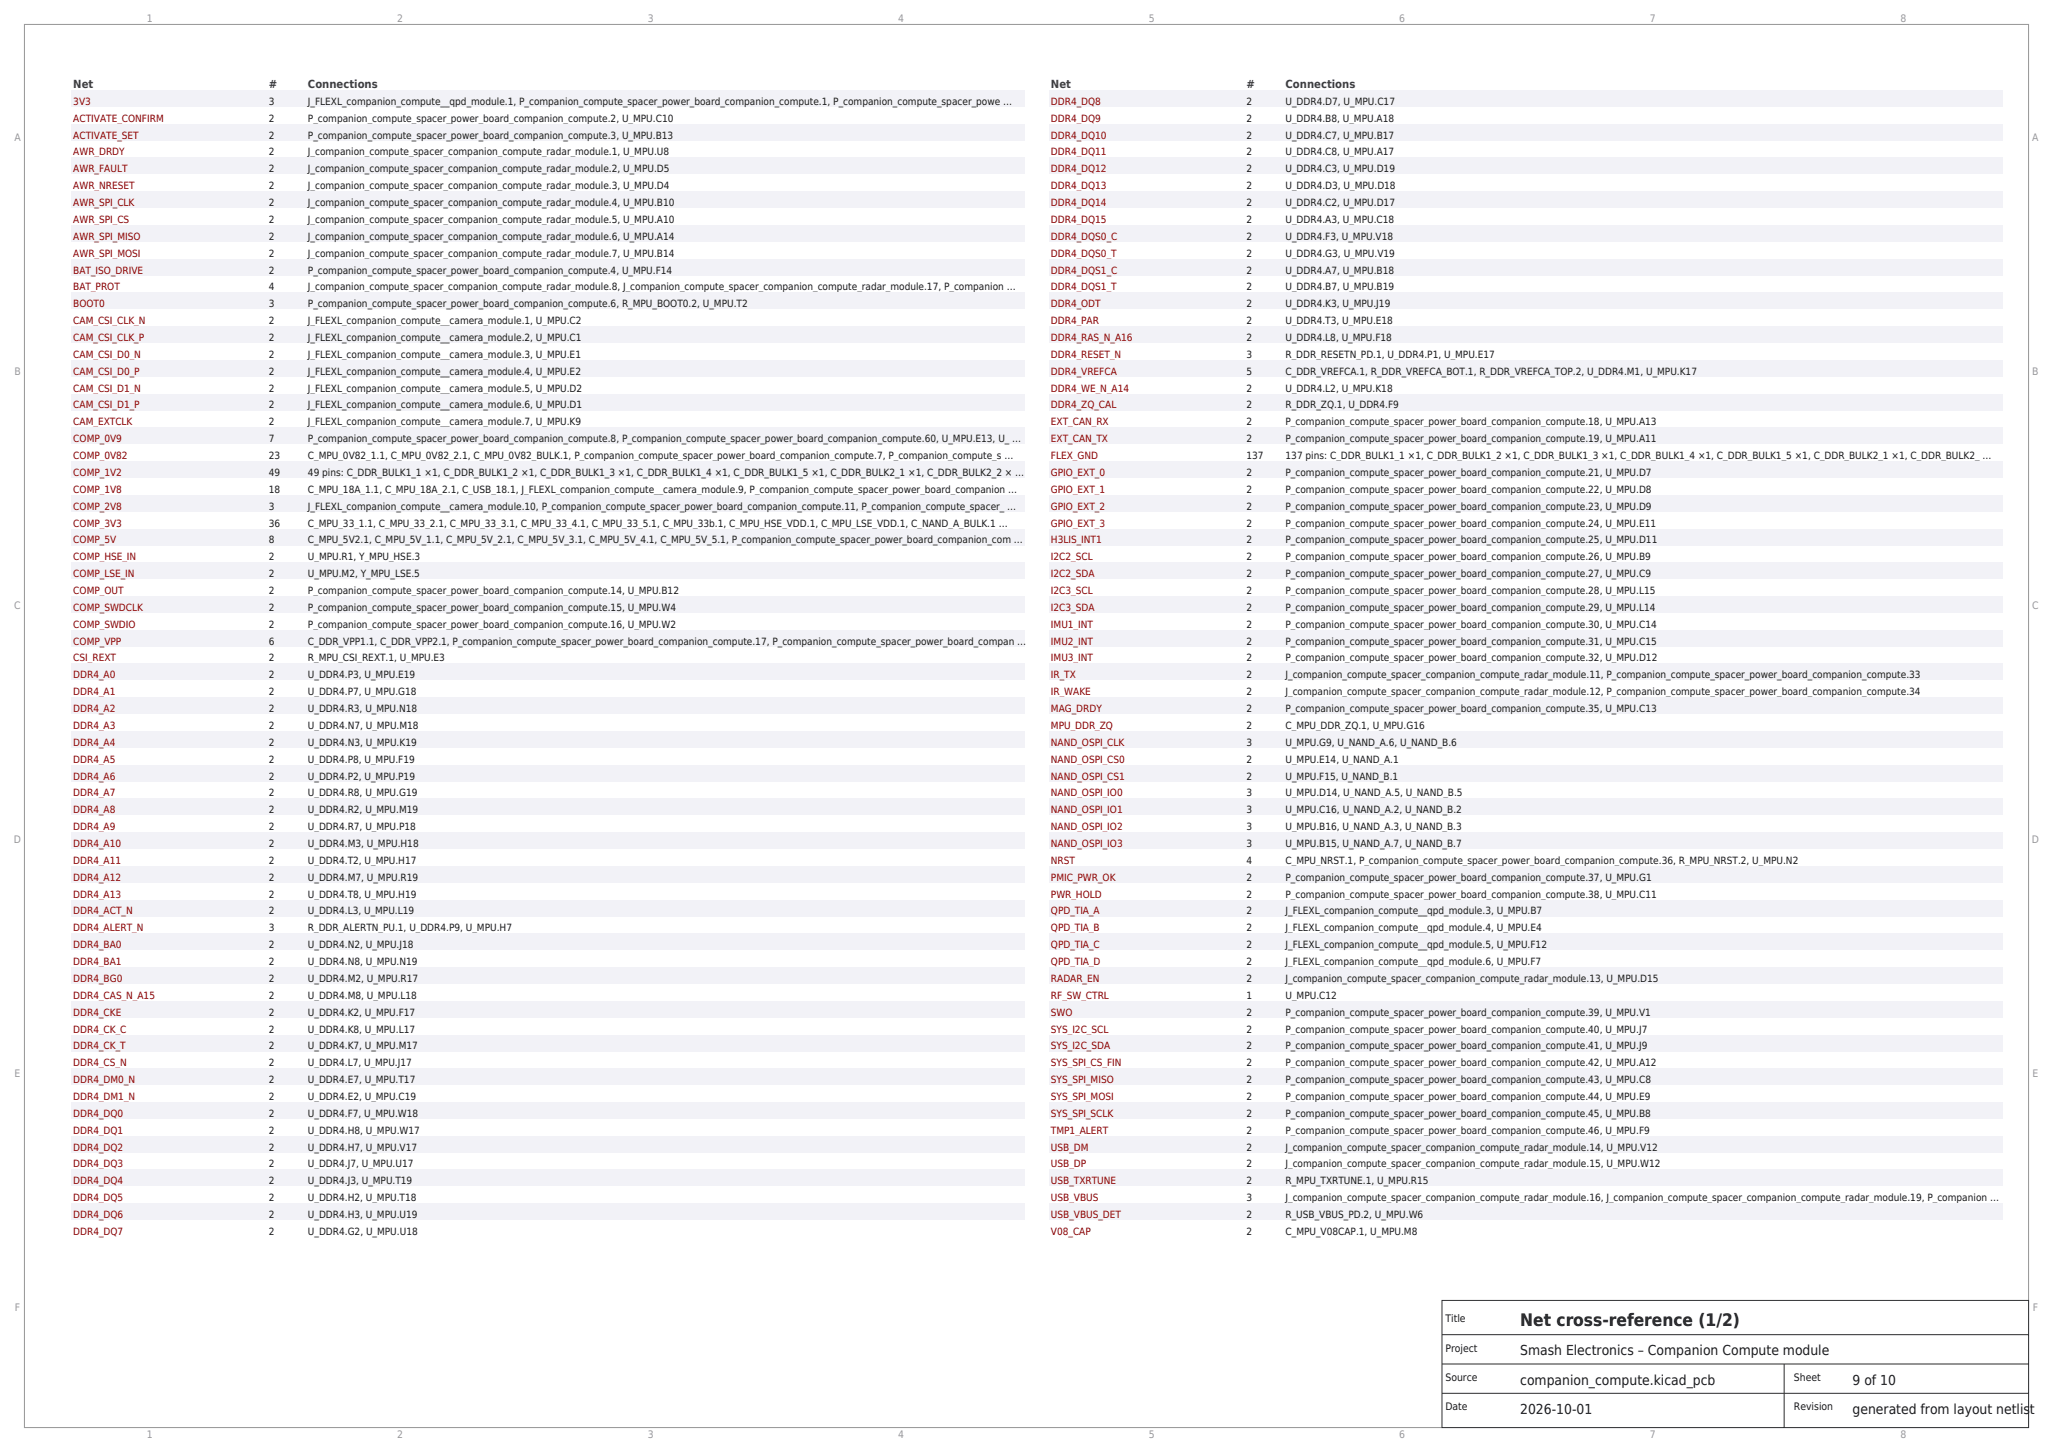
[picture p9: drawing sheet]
<svg xmlns="http://www.w3.org/2000/svg" width="420mm" height="297mm" viewBox="0 0 420 297" stroke-linecap="round" stroke-linejoin="round" font-family="sans-serif">
<defs><g id="words">
<text font-size="3.5" fill="#1a1a1a" x="311" y="271.2">Net cross-reference (1/2)</text>
<g font-size="2.8" fill="#1a1a1a">
<text x="311" y="277.2">Smash Electronics – Companion Compute module</text>
<text x="311" y="283.2">companion_compute.kicad_pcb</text>
<text x="379" y="283.2">9 of 10</text>
<text x="311" y="289.2">2026-10-01</text>
<text x="379" y="289.2">generated from layout netlist</text>
</g>
<g font-size="2.3" fill="#1a3373">
<text x="15" y="18">Net</text>
<text x="55" y="18">#</text>
<text x="63" y="18">Connections</text>
<text x="215" y="18">Net</text>
<text x="255" y="18">#</text>
<text x="263" y="18">Connections</text>
</g>
<g font-size="2.1" fill="#999">
<text x="30" y="4.5">1</text>
<text x="81.3" y="4.5">2</text>
<text x="132.5" y="4.5">3</text>
<text x="183.8" y="4.5">4</text>
<text x="235" y="4.5">5</text>
<text x="286.3" y="4.5">6</text>
<text x="337.5" y="4.5">7</text>
<text x="388.8" y="4.5">8</text>
<text x="2.9" y="28.9">A</text>
<text x="415.8" y="28.9">A</text>
<text x="2.9" y="76.8">B</text>
<text x="415.8" y="76.8">B</text>
<text x="2.9" y="124.6">C</text>
<text x="415.7" y="124.6">C</text>
<text x="2.9" y="172.4">D</text>
<text x="415.7" y="172.4">D</text>
<text x="3" y="220.2">E</text>
<text x="415.8" y="220.2">E</text>
<text x="3" y="268.1">F</text>
<text x="415.9" y="268.1">F</text>
<text x="30" y="294.1">1</text>
<text x="81.3" y="294.1">2</text>
<text x="132.5" y="294.1">3</text>
<text x="183.8" y="294.1">4</text>
<text x="235" y="294.1">5</text>
<text x="286.3" y="294.1">6</text>
<text x="337.5" y="294.1">7</text>
<text x="388.8" y="294.1">8</text>
</g>
<g font-size="2.1" fill="#1a1a1a">
<text x="295.7" y="270.5">Title</text>
<text x="295.7" y="276.5">Project</text>
<text x="295.7" y="282.5">Source</text>
<text x="367" y="282.5">Sheet</text>
<text x="295.7" y="288.5">Date</text>
<text x="367" y="288.5">Revision</text>
</g>
<g font-size="2" fill="#8c0000">
<text x="15" y="21.5">3V3</text>
<text x="215" y="21.5">DDR4_DQ8</text>
<text x="15" y="24.9">ACTIVATE_CONFIRM</text>
<text x="15" y="28.3">ACTIVATE_SET</text>
<text x="215" y="24.9">DDR4_DQ9</text>
<text x="215" y="28.3">DDR4_DQ10</text>
<text x="15" y="31.8">AWR_DRDY</text>
<text x="15" y="35.3">AWR_FAULT</text>
<text x="215" y="31.8">DDR4_DQ11</text>
<text x="215" y="35.3">DDR4_DQ12</text>
<text x="15" y="38.7">AWR_NRESET</text>
<text x="215" y="38.7">DDR4_DQ13</text>
<text x="15" y="42.2">AWR_SPI_CLK</text>
<text x="15" y="45.6">AWR_SPI_CS</text>
<text x="215" y="42.2">DDR4_DQ14</text>
<text x="215" y="45.6">DDR4_DQ15</text>
<text x="15" y="49">AWR_SPI_MISO</text>
<text x="15" y="52.5">AWR_SPI_MOSI</text>
<text x="215" y="49">DDR4_DQS0_C</text>
<text x="215" y="52.5">DDR4_DQS0_T</text>
<text x="15" y="56">BAT_ISO_DRIVE</text>
<text x="15" y="59.4">BAT_PROT</text>
<text x="215" y="56">DDR4_DQS1_C</text>
<text x="215" y="59.4">DDR4_DQS1_T</text>
<text x="15" y="62.8">BOOT0</text>
<text x="215" y="62.8">DDR4_ODT</text>
<text x="15" y="66.3">CAM_CSI_CLK_N</text>
<text x="15" y="69.8">CAM_CSI_CLK_P</text>
<text x="215" y="66.3">DDR4_PAR</text>
<text x="215" y="69.8">DDR4_RAS_N_A16</text>
<text x="15" y="73.2">CAM_CSI_D0_N</text>
<text x="15" y="76.6">CAM_CSI_D0_P</text>
<text x="215" y="73.2">DDR4_RESET_N</text>
<text x="215" y="76.6">DDR4_VREFCA</text>
<text x="15" y="80.1">CAM_CSI_D1_N</text>
<text x="15" y="83.6">CAM_CSI_D1_P</text>
<text x="215" y="80.1">DDR4_WE_N_A14</text>
<text x="215" y="83.6">DDR4_ZQ_CAL</text>
<text x="15" y="87">CAM_EXTCLK</text>
<text x="215" y="87">EXT_CAN_RX</text>
<text x="15" y="90.4">COMP_0V9</text>
<text x="15" y="93.9">COMP_0V82</text>
<text x="215" y="90.4">EXT_CAN_TX</text>
<text x="215" y="93.9">FLEX_GND</text>
<text x="15" y="97.4">COMP_1V2</text>
<text x="15" y="100.8">COMP_1V8</text>
<text x="215" y="97.4">GPIO_EXT_0</text>
<text x="215" y="100.8">GPIO_EXT_1</text>
<text x="15" y="104.2">COMP_2V8</text>
<text x="15" y="107.7">COMP_3V3</text>
<text x="215" y="104.2">GPIO_EXT_2</text>
<text x="215" y="107.7">GPIO_EXT_3</text>
<text x="15" y="111.1">COMP_5V</text>
<text x="215" y="111.1">H3LIS_INT1</text>
<text x="15" y="114.6">COMP_HSE_IN</text>
<text x="15" y="118.1">COMP_LSE_IN</text>
<text x="215" y="114.6">I2C2_SCL</text>
<text x="215" y="118.1">I2C2_SDA</text>
<text x="15" y="121.5">COMP_OUT</text>
<text x="15" y="124.9">COMP_SWDCLK</text>
<text x="215" y="121.5">I2C3_SCL</text>
<text x="215" y="124.9">I2C3_SDA</text>
<text x="15" y="128.4">COMP_SWDIO</text>
<text x="15" y="131.9">COMP_VPP</text>
<text x="215" y="128.4">IMU1_INT</text>
<text x="215" y="131.9">IMU2_INT</text>
<text x="15" y="135.3">CSI_REXT</text>
<text x="215" y="135.3">IMU3_INT</text>
<text x="15" y="138.7">DDR4_A0</text>
<text x="15" y="142.2">DDR4_A1</text>
<text x="215" y="138.7">IR_TX</text>
<text x="215" y="142.2">IR_WAKE</text>
<text x="15" y="145.7">DDR4_A2</text>
<text x="15" y="149.1">DDR4_A3</text>
<text x="215" y="145.7">MAG_DRDY</text>
<text x="215" y="149.1">MPU_DDR_ZQ</text>
<text x="15" y="152.5">DDR4_A4</text>
<text x="215" y="152.5">NAND_OSPI_CLK</text>
<text x="15" y="156">DDR4_A5</text>
<text x="15" y="159.5">DDR4_A6</text>
<text x="215" y="156">NAND_OSPI_CS0</text>
<text x="215" y="159.5">NAND_OSPI_CS1</text>
<text x="15" y="162.9">DDR4_A7</text>
<text x="15" y="166.3">DDR4_A8</text>
<text x="215" y="162.9">NAND_OSPI_IO0</text>
<text x="215" y="166.3">NAND_OSPI_IO1</text>
<text x="15" y="169.8">DDR4_A9</text>
<text x="15" y="173.2">DDR4_A10</text>
<text x="215" y="169.8">NAND_OSPI_IO2</text>
<text x="215" y="173.2">NAND_OSPI_IO3</text>
<text x="15" y="176.7">DDR4_A11</text>
<text x="215" y="176.7">NRST</text>
<text x="15" y="180.2">DDR4_A12</text>
<text x="15" y="183.6">DDR4_A13</text>
<text x="215" y="180.2">PMIC_PWR_OK</text>
<text x="215" y="183.6">PWR_HOLD</text>
<text x="15" y="187">DDR4_ACT_N</text>
<text x="15" y="190.5">DDR4_ALERT_N</text>
<text x="215" y="187">QPD_TIA_A</text>
<text x="215" y="190.5">QPD_TIA_B</text>
<text x="15" y="194">DDR4_BA0</text>
<text x="15" y="197.4">DDR4_BA1</text>
<text x="215" y="194">QPD_TIA_C</text>
<text x="215" y="197.4">QPD_TIA_D</text>
<text x="15" y="200.8">DDR4_BG0</text>
<text x="215" y="200.8">RADAR_EN</text>
<text x="15" y="204.3">DDR4_CAS_N_A15</text>
<text x="15" y="207.8">DDR4_CKE</text>
<text x="215" y="204.3">RF_SW_CTRL</text>
<text x="215" y="207.8">SWO</text>
<text x="15" y="211.2">DDR4_CK_C</text>
<text x="15" y="214.6">DDR4_CK_T</text>
<text x="215" y="211.2">SYS_I2C_SCL</text>
<text x="215" y="214.6">SYS_I2C_SDA</text>
<text x="15" y="218.1">DDR4_CS_N</text>
<text x="15" y="221.6">DDR4_DM0_N</text>
<text x="215" y="218.1">SYS_SPI_CS_FIN</text>
<text x="215" y="221.6">SYS_SPI_MISO</text>
<text x="15" y="225">DDR4_DM1_N</text>
<text x="215" y="225">SYS_SPI_MOSI</text>
<text x="15" y="228.4">DDR4_DQ0</text>
<text x="15" y="231.9">DDR4_DQ1</text>
<text x="215" y="228.4">SYS_SPI_SCLK</text>
<text x="215" y="231.9">TMP1_ALERT</text>
<text x="15" y="235.4">DDR4_DQ2</text>
<text x="15" y="238.8">DDR4_DQ3</text>
<text x="215" y="235.4">USB_DM</text>
<text x="215" y="238.8">USB_DP</text>
<text x="15" y="242.2">DDR4_DQ4</text>
<text x="15" y="245.7">DDR4_DQ5</text>
<text x="215" y="242.2">USB_TXRTUNE</text>
<text x="215" y="245.7">USB_VBUS</text>
<text x="15" y="249.1">DDR4_DQ6</text>
<text x="215" y="249.1">USB_VBUS_DET</text>
<text x="15" y="252.6">DDR4_DQ7</text>
<text x="215" y="252.6">V08_CAP</text>
</g>
<g font-size="2" fill="#1a1a1a">
<text x="55" y="21.5">3</text>
<text x="63" y="21.5">J_FLEXL_companion_compute__qpd_module.1, P_companion_compute_spacer_power_board_companion_compute.1, P_companion_compute_spacer_powe …</text>
<text x="255" y="21.5">2</text>
<text x="263" y="21.5">U_DDR4.D7, U_MPU.C17</text>
<text x="55" y="24.9">2</text>
<text x="55" y="28.3">2</text>
<text x="63" y="24.9">P_companion_compute_spacer_power_board_companion_compute.2, U_MPU.C10</text>
<text x="63" y="28.3">P_companion_compute_spacer_power_board_companion_compute.3, U_MPU.B13</text>
<text x="255" y="24.9">2</text>
<text x="255" y="28.3">2</text>
<text x="263" y="24.9">U_DDR4.B8, U_MPU.A18</text>
<text x="263" y="28.3">U_DDR4.C7, U_MPU.B17</text>
<text x="55" y="31.8">2</text>
<text x="55" y="35.3">2</text>
<text x="63" y="31.8">J_companion_compute_spacer_companion_compute_radar_module.1, U_MPU.U8</text>
<text x="63" y="35.3">J_companion_compute_spacer_companion_compute_radar_module.2, U_MPU.D5</text>
<text x="255" y="31.8">2</text>
<text x="255" y="35.3">2</text>
<text x="263" y="31.8">U_DDR4.C8, U_MPU.A17</text>
<text x="263" y="35.3">U_DDR4.C3, U_MPU.D19</text>
<text x="55" y="38.7">2</text>
<text x="63" y="38.7">J_companion_compute_spacer_companion_compute_radar_module.3, U_MPU.D4</text>
<text x="255" y="38.7">2</text>
<text x="263" y="38.7">U_DDR4.D3, U_MPU.D18</text>
<text x="55" y="42.2">2</text>
<text x="55" y="45.6">2</text>
<text x="63" y="42.2">J_companion_compute_spacer_companion_compute_radar_module.4, U_MPU.B10</text>
<text x="63" y="45.6">J_companion_compute_spacer_companion_compute_radar_module.5, U_MPU.A10</text>
<text x="255" y="42.2">2</text>
<text x="255" y="45.6">2</text>
<text x="263" y="42.2">U_DDR4.C2, U_MPU.D17</text>
<text x="263" y="45.6">U_DDR4.A3, U_MPU.C18</text>
<text x="55" y="49">2</text>
<text x="55" y="52.5">2</text>
<text x="63" y="49">J_companion_compute_spacer_companion_compute_radar_module.6, U_MPU.A14</text>
<text x="63" y="52.5">J_companion_compute_spacer_companion_compute_radar_module.7, U_MPU.B14</text>
<text x="255" y="49">2</text>
<text x="255" y="52.5">2</text>
<text x="263" y="49">U_DDR4.F3, U_MPU.V18</text>
<text x="263" y="52.5">U_DDR4.G3, U_MPU.V19</text>
<text x="55" y="56">2</text>
<text x="55" y="59.4">4</text>
<text x="63" y="56">P_companion_compute_spacer_power_board_companion_compute.4, U_MPU.F14</text>
<text x="63" y="59.4">J_companion_compute_spacer_companion_compute_radar_module.8, J_companion_compute_spacer_companion_compute_radar_module.17, P_companion …</text>
<text x="255" y="56">2</text>
<text x="255" y="59.4">2</text>
<text x="263" y="56">U_DDR4.A7, U_MPU.B18</text>
<text x="263" y="59.4">U_DDR4.B7, U_MPU.B19</text>
<text x="55" y="62.8">3</text>
<text x="63" y="62.8">P_companion_compute_spacer_power_board_companion_compute.6, R_MPU_BOOT0.2, U_MPU.T2</text>
<text x="255" y="62.8">2</text>
<text x="263" y="62.8">U_DDR4.K3, U_MPU.J19</text>
<text x="55" y="66.3">2</text>
<text x="55" y="69.8">2</text>
<text x="63" y="66.3">J_FLEXL_companion_compute__camera_module.1, U_MPU.C2</text>
<text x="63" y="69.8">J_FLEXL_companion_compute__camera_module.2, U_MPU.C1</text>
<text x="255" y="66.3">2</text>
<text x="255" y="69.8">2</text>
<text x="263" y="66.3">U_DDR4.T3, U_MPU.E18</text>
<text x="263" y="69.8">U_DDR4.L8, U_MPU.F18</text>
<text x="55" y="73.2">2</text>
<text x="55" y="76.6">2</text>
<text x="63" y="73.2">J_FLEXL_companion_compute__camera_module.3, U_MPU.E1</text>
<text x="63" y="76.6">J_FLEXL_companion_compute__camera_module.4, U_MPU.E2</text>
<text x="255" y="73.2">3</text>
<text x="255" y="76.6">5</text>
<text x="263" y="73.2">R_DDR_RESETN_PD.1, U_DDR4.P1, U_MPU.E17</text>
<text x="263" y="76.6">C_DDR_VREFCA.1, R_DDR_VREFCA_BOT.1, R_DDR_VREFCA_TOP.2, U_DDR4.M1, U_MPU.K17</text>
<text x="55" y="80.1">2</text>
<text x="55" y="83.6">2</text>
<text x="63" y="80.1">J_FLEXL_companion_compute__camera_module.5, U_MPU.D2</text>
<text x="63" y="83.6">J_FLEXL_companion_compute__camera_module.6, U_MPU.D1</text>
<text x="255" y="80.1">2</text>
<text x="255" y="83.6">2</text>
<text x="263" y="80.1">U_DDR4.L2, U_MPU.K18</text>
<text x="263" y="83.6">R_DDR_ZQ.1, U_DDR4.F9</text>
<text x="55" y="87">2</text>
<text x="63" y="87">J_FLEXL_companion_compute__camera_module.7, U_MPU.K9</text>
<text x="255" y="87">2</text>
<text x="263" y="87">P_companion_compute_spacer_power_board_companion_compute.18, U_MPU.A13</text>
<text x="55" y="90.4">7</text>
<text x="55" y="93.9">23</text>
<text x="63" y="90.4">P_companion_compute_spacer_power_board_companion_compute.8, P_companion_compute_spacer_power_board_companion_compute.60, U_MPU.E13, U_ …</text>
<text x="63" y="93.9">C_MPU_0V82_1.1, C_MPU_0V82_2.1, C_MPU_0V82_BULK.1, P_companion_compute_spacer_power_board_companion_compute.7, P_companion_compute_s …</text>
<text x="255" y="90.4">2</text>
<text x="255" y="93.9">137</text>
<text x="263" y="90.4">P_companion_compute_spacer_power_board_companion_compute.19, U_MPU.A11</text>
<text x="263" y="93.9">137 pins: C_DDR_BULK1_1 ×1, C_DDR_BULK1_2 ×1, C_DDR_BULK1_3 ×1, C_DDR_BULK1_4 ×1, C_DDR_BULK1_5 ×1, C_DDR_BULK2_1 ×1, C_DDR_BULK2_ …</text>
<text x="55" y="97.4">49</text>
<text x="55" y="100.8">18</text>
<text x="63" y="97.4">49 pins: C_DDR_BULK1_1 ×1, C_DDR_BULK1_2 ×1, C_DDR_BULK1_3 ×1, C_DDR_BULK1_4 ×1, C_DDR_BULK1_5 ×1, C_DDR_BULK2_1 ×1, C_DDR_BULK2_2 × …</text>
<text x="63" y="100.8">C_MPU_18A_1.1, C_MPU_18A_2.1, C_USB_18.1, J_FLEXL_companion_compute__camera_module.9, P_companion_compute_spacer_power_board_companion …</text>
<text x="255" y="97.4">2</text>
<text x="255" y="100.8">2</text>
<text x="263" y="97.4">P_companion_compute_spacer_power_board_companion_compute.21, U_MPU.D7</text>
<text x="263" y="100.8">P_companion_compute_spacer_power_board_companion_compute.22, U_MPU.D8</text>
<text x="55" y="104.2">3</text>
<text x="55" y="107.7">36</text>
<text x="63" y="104.2">J_FLEXL_companion_compute__camera_module.10, P_companion_compute_spacer_power_board_companion_compute.11, P_companion_compute_spacer_ …</text>
<text x="63" y="107.7">C_MPU_33_1.1, C_MPU_33_2.1, C_MPU_33_3.1, C_MPU_33_4.1, C_MPU_33_5.1, C_MPU_33b.1, C_MPU_HSE_VDD.1, C_MPU_LSE_VDD.1, C_NAND_A_BULK.1 …</text>
<text x="255" y="104.2">2</text>
<text x="255" y="107.7">2</text>
<text x="263" y="104.2">P_companion_compute_spacer_power_board_companion_compute.23, U_MPU.D9</text>
<text x="263" y="107.7">P_companion_compute_spacer_power_board_companion_compute.24, U_MPU.E11</text>
<text x="55" y="111.1">8</text>
<text x="63" y="111.1">C_MPU_5V2.1, C_MPU_5V_1.1, C_MPU_5V_2.1, C_MPU_5V_3.1, C_MPU_5V_4.1, C_MPU_5V_5.1, P_companion_compute_spacer_power_board_companion_com …</text>
<text x="255" y="111.1">2</text>
<text x="263" y="111.1">P_companion_compute_spacer_power_board_companion_compute.25, U_MPU.D11</text>
<text x="55" y="114.6">2</text>
<text x="55" y="118.1">2</text>
<text x="63" y="114.6">U_MPU.R1, Y_MPU_HSE.3</text>
<text x="63" y="118.1">U_MPU.M2, Y_MPU_LSE.5</text>
<text x="255" y="114.6">2</text>
<text x="255" y="118.1">2</text>
<text x="263" y="114.6">P_companion_compute_spacer_power_board_companion_compute.26, U_MPU.B9</text>
<text x="263" y="118.1">P_companion_compute_spacer_power_board_companion_compute.27, U_MPU.C9</text>
<text x="55" y="121.5">2</text>
<text x="55" y="124.9">2</text>
<text x="63" y="121.5">P_companion_compute_spacer_power_board_companion_compute.14, U_MPU.B12</text>
<text x="63" y="124.9">P_companion_compute_spacer_power_board_companion_compute.15, U_MPU.W4</text>
<text x="255" y="121.5">2</text>
<text x="255" y="124.9">2</text>
<text x="263" y="121.5">P_companion_compute_spacer_power_board_companion_compute.28, U_MPU.L15</text>
<text x="263" y="124.9">P_companion_compute_spacer_power_board_companion_compute.29, U_MPU.L14</text>
<text x="55" y="128.4">2</text>
<text x="55" y="131.9">6</text>
<text x="63" y="128.4">P_companion_compute_spacer_power_board_companion_compute.16, U_MPU.W2</text>
<text x="63" y="131.9">C_DDR_VPP1.1, C_DDR_VPP2.1, P_companion_compute_spacer_power_board_companion_compute.17, P_companion_compute_spacer_power_board_compan …</text>
<text x="255" y="128.4">2</text>
<text x="255" y="131.9">2</text>
<text x="263" y="128.4">P_companion_compute_spacer_power_board_companion_compute.30, U_MPU.C14</text>
<text x="263" y="131.9">P_companion_compute_spacer_power_board_companion_compute.31, U_MPU.C15</text>
<text x="55" y="135.3">2</text>
<text x="63" y="135.3">R_MPU_CSI_REXT.1, U_MPU.E3</text>
<text x="255" y="135.3">2</text>
<text x="263" y="135.3">P_companion_compute_spacer_power_board_companion_compute.32, U_MPU.D12</text>
<text x="55" y="138.7">2</text>
<text x="55" y="142.2">2</text>
<text x="63" y="138.7">U_DDR4.P3, U_MPU.E19</text>
<text x="63" y="142.2">U_DDR4.P7, U_MPU.G18</text>
<text x="255" y="138.7">2</text>
<text x="255" y="142.2">2</text>
<text x="263" y="138.7">J_companion_compute_spacer_companion_compute_radar_module.11, P_companion_compute_spacer_power_board_companion_compute.33</text>
<text x="263" y="142.2">J_companion_compute_spacer_companion_compute_radar_module.12, P_companion_compute_spacer_power_board_companion_compute.34</text>
<text x="55" y="145.7">2</text>
<text x="55" y="149.1">2</text>
<text x="63" y="145.7">U_DDR4.R3, U_MPU.N18</text>
<text x="63" y="149.1">U_DDR4.N7, U_MPU.M18</text>
<text x="255" y="145.7">2</text>
<text x="255" y="149.1">2</text>
<text x="263" y="145.7">P_companion_compute_spacer_power_board_companion_compute.35, U_MPU.C13</text>
<text x="263" y="149.1">C_MPU_DDR_ZQ.1, U_MPU.G16</text>
<text x="55" y="152.5">2</text>
<text x="63" y="152.5">U_DDR4.N3, U_MPU.K19</text>
<text x="255" y="152.5">3</text>
<text x="263" y="152.5">U_MPU.G9, U_NAND_A.6, U_NAND_B.6</text>
<text x="55" y="156">2</text>
<text x="55" y="159.5">2</text>
<text x="63" y="156">U_DDR4.P8, U_MPU.F19</text>
<text x="63" y="159.5">U_DDR4.P2, U_MPU.P19</text>
<text x="255" y="156">2</text>
<text x="255" y="159.5">2</text>
<text x="263" y="156">U_MPU.E14, U_NAND_A.1</text>
<text x="263" y="159.5">U_MPU.F15, U_NAND_B.1</text>
<text x="55" y="162.9">2</text>
<text x="55" y="166.3">2</text>
<text x="63" y="162.9">U_DDR4.R8, U_MPU.G19</text>
<text x="63" y="166.3">U_DDR4.R2, U_MPU.M19</text>
<text x="255" y="162.9">3</text>
<text x="255" y="166.3">3</text>
<text x="263" y="162.9">U_MPU.D14, U_NAND_A.5, U_NAND_B.5</text>
<text x="263" y="166.3">U_MPU.C16, U_NAND_A.2, U_NAND_B.2</text>
<text x="55" y="169.8">2</text>
<text x="55" y="173.2">2</text>
<text x="63" y="169.8">U_DDR4.R7, U_MPU.P18</text>
<text x="63" y="173.2">U_DDR4.M3, U_MPU.H18</text>
<text x="255" y="169.8">3</text>
<text x="255" y="173.2">3</text>
<text x="263" y="169.8">U_MPU.B16, U_NAND_A.3, U_NAND_B.3</text>
<text x="263" y="173.2">U_MPU.B15, U_NAND_A.7, U_NAND_B.7</text>
<text x="55" y="176.7">2</text>
<text x="63" y="176.7">U_DDR4.T2, U_MPU.H17</text>
<text x="255" y="176.7">4</text>
<text x="263" y="176.7">C_MPU_NRST.1, P_companion_compute_spacer_power_board_companion_compute.36, R_MPU_NRST.2, U_MPU.N2</text>
<text x="55" y="180.2">2</text>
<text x="55" y="183.6">2</text>
<text x="63" y="180.2">U_DDR4.M7, U_MPU.R19</text>
<text x="63" y="183.6">U_DDR4.T8, U_MPU.H19</text>
<text x="255" y="180.2">2</text>
<text x="255" y="183.6">2</text>
<text x="263" y="180.2">P_companion_compute_spacer_power_board_companion_compute.37, U_MPU.G1</text>
<text x="263" y="183.6">P_companion_compute_spacer_power_board_companion_compute.38, U_MPU.C11</text>
<text x="55" y="187">2</text>
<text x="55" y="190.5">3</text>
<text x="63" y="187">U_DDR4.L3, U_MPU.L19</text>
<text x="63" y="190.5">R_DDR_ALERTN_PU.1, U_DDR4.P9, U_MPU.H7</text>
<text x="255" y="187">2</text>
<text x="255" y="190.5">2</text>
<text x="263" y="187">J_FLEXL_companion_compute__qpd_module.3, U_MPU.B7</text>
<text x="263" y="190.5">J_FLEXL_companion_compute__qpd_module.4, U_MPU.E4</text>
<text x="55" y="194">2</text>
<text x="55" y="197.4">2</text>
<text x="63" y="194">U_DDR4.N2, U_MPU.J18</text>
<text x="63" y="197.4">U_DDR4.N8, U_MPU.N19</text>
<text x="255" y="194">2</text>
<text x="255" y="197.4">2</text>
<text x="263" y="194">J_FLEXL_companion_compute__qpd_module.5, U_MPU.F12</text>
<text x="263" y="197.4">J_FLEXL_companion_compute__qpd_module.6, U_MPU.F7</text>
<text x="55" y="200.8">2</text>
<text x="63" y="200.8">U_DDR4.M2, U_MPU.R17</text>
<text x="255" y="200.8">2</text>
<text x="263" y="200.8">J_companion_compute_spacer_companion_compute_radar_module.13, U_MPU.D15</text>
<text x="55" y="204.3">2</text>
<text x="55" y="207.8">2</text>
<text x="63" y="204.3">U_DDR4.M8, U_MPU.L18</text>
<text x="63" y="207.8">U_DDR4.K2, U_MPU.F17</text>
<text x="255" y="204.3">1</text>
<text x="255" y="207.8">2</text>
<text x="263" y="204.3">U_MPU.C12</text>
<text x="263" y="207.8">P_companion_compute_spacer_power_board_companion_compute.39, U_MPU.V1</text>
<text x="55" y="211.2">2</text>
<text x="55" y="214.6">2</text>
<text x="63" y="211.2">U_DDR4.K8, U_MPU.L17</text>
<text x="63" y="214.6">U_DDR4.K7, U_MPU.M17</text>
<text x="255" y="211.2">2</text>
<text x="255" y="214.6">2</text>
<text x="263" y="211.2">P_companion_compute_spacer_power_board_companion_compute.40, U_MPU.J7</text>
<text x="263" y="214.6">P_companion_compute_spacer_power_board_companion_compute.41, U_MPU.J9</text>
<text x="55" y="218.1">2</text>
<text x="55" y="221.6">2</text>
<text x="63" y="218.1">U_DDR4.L7, U_MPU.J17</text>
<text x="63" y="221.6">U_DDR4.E7, U_MPU.T17</text>
<text x="255" y="218.1">2</text>
<text x="255" y="221.6">2</text>
<text x="263" y="218.1">P_companion_compute_spacer_power_board_companion_compute.42, U_MPU.A12</text>
<text x="263" y="221.6">P_companion_compute_spacer_power_board_companion_compute.43, U_MPU.C8</text>
<text x="55" y="225">2</text>
<text x="63" y="225">U_DDR4.E2, U_MPU.C19</text>
<text x="255" y="225">2</text>
<text x="263" y="225">P_companion_compute_spacer_power_board_companion_compute.44, U_MPU.E9</text>
<text x="55" y="228.4">2</text>
<text x="55" y="231.9">2</text>
<text x="63" y="228.4">U_DDR4.F7, U_MPU.W18</text>
<text x="63" y="231.9">U_DDR4.H8, U_MPU.W17</text>
<text x="255" y="228.4">2</text>
<text x="255" y="231.9">2</text>
<text x="263" y="228.4">P_companion_compute_spacer_power_board_companion_compute.45, U_MPU.B8</text>
<text x="263" y="231.9">P_companion_compute_spacer_power_board_companion_compute.46, U_MPU.F9</text>
<text x="55" y="235.4">2</text>
<text x="55" y="238.8">2</text>
<text x="63" y="235.4">U_DDR4.H7, U_MPU.V17</text>
<text x="63" y="238.8">U_DDR4.J7, U_MPU.U17</text>
<text x="255" y="235.4">2</text>
<text x="255" y="238.8">2</text>
<text x="263" y="235.4">J_companion_compute_spacer_companion_compute_radar_module.14, U_MPU.V12</text>
<text x="263" y="238.8">J_companion_compute_spacer_companion_compute_radar_module.15, U_MPU.W12</text>
<text x="55" y="242.2">2</text>
<text x="55" y="245.7">2</text>
<text x="63" y="242.2">U_DDR4.J3, U_MPU.T19</text>
<text x="63" y="245.7">U_DDR4.H2, U_MPU.T18</text>
<text x="255" y="242.2">2</text>
<text x="255" y="245.7">3</text>
<text x="263" y="242.2">R_MPU_TXRTUNE.1, U_MPU.R15</text>
<text x="263" y="245.7">J_companion_compute_spacer_companion_compute_radar_module.16, J_companion_compute_spacer_companion_compute_radar_module.19, P_companion …</text>
<text x="55" y="249.1">2</text>
<text x="63" y="249.1">U_DDR4.H3, U_MPU.U19</text>
<text x="255" y="249.1">2</text>
<text x="263" y="249.1">R_USB_VBUS_PD.2, U_MPU.W6</text>
<text x="55" y="252.6">2</text>
<text x="63" y="252.6">U_DDR4.G2, U_MPU.U18</text>
<text x="255" y="252.6">2</text>
<text x="263" y="252.6">C_MPU_V08CAP.1, U_MPU.M8</text>
</g>
</g></defs>
<path d="M5 5h410v287h-410z" fill="none" stroke="#999" stroke-width=".21"/>
<path d="M295 266h120v26h-120z" fill-rule="evenodd" fill="#fff" stroke="#333" stroke-width=".21"/>
<path d="M295 279h120M295 273h120M365 279v13M295 285h120" fill="none" stroke="#333" stroke-width=".21"/>
<g fill="#f2f2f7">
<path d="M14.6 18.4h195v3.5h-195z" fill-rule="evenodd"/>
<path d="M14.6 25.3h195v3.5h-195z" fill-rule="evenodd"/>
<path d="M14.6 32.2h195v3.5h-195z" fill-rule="evenodd"/>
<path d="M14.6 39.1h195v3.5h-195z" fill-rule="evenodd"/>
<path d="M14.6 46h195v3.5h-195z" fill-rule="evenodd"/>
<path d="M14.6 52.9h195v3.5h-195z" fill-rule="evenodd"/>
<path d="M14.6 59.8h195v3.5h-195z" fill-rule="evenodd"/>
<path d="M14.6 66.7h195v3.5h-195z" fill-rule="evenodd"/>
<path d="M14.6 73.6h195v3.5h-195z" fill-rule="evenodd"/>
<path d="M14.6 80.5h195v3.5h-195z" fill-rule="evenodd"/>
<path d="M14.6 87.4h195v3.5h-195z" fill-rule="evenodd"/>
<path d="M14.6 94.3h195v3.5h-195z" fill-rule="evenodd"/>
<path d="M14.6 101.2h195v3.5h-195z" fill-rule="evenodd"/>
<path d="M14.6 108.1h195v3.5h-195z" fill-rule="evenodd"/>
<path d="M14.6 115h195v3.5h-195z" fill-rule="evenodd"/>
<path d="M14.6 121.9h195v3.5h-195z" fill-rule="evenodd"/>
<path d="M14.6 128.8h195v3.5h-195z" fill-rule="evenodd"/>
<path d="M14.6 135.7h195v3.5h-195z" fill-rule="evenodd"/>
<path d="M14.6 142.6h195v3.5h-195z" fill-rule="evenodd"/>
<path d="M14.6 149.5h195v3.5h-195z" fill-rule="evenodd"/>
<path d="M14.6 156.4h195v3.5h-195z" fill-rule="evenodd"/>
<path d="M14.6 163.3h195v3.5h-195z" fill-rule="evenodd"/>
<path d="M14.6 170.2h195v3.5h-195z" fill-rule="evenodd"/>
<path d="M14.6 177.1h195v3.5h-195z" fill-rule="evenodd"/>
<path d="M14.6 184h195v3.5h-195z" fill-rule="evenodd"/>
<path d="M14.6 190.9h195v3.5h-195z" fill-rule="evenodd"/>
<path d="M14.6 197.8h195v3.5h-195z" fill-rule="evenodd"/>
<path d="M14.6 204.7h195v3.5h-195z" fill-rule="evenodd"/>
<path d="M14.6 211.6h195v3.5h-195z" fill-rule="evenodd"/>
<path d="M14.6 218.5h195v3.5h-195z" fill-rule="evenodd"/>
<path d="M14.6 225.4h195v3.5h-195z" fill-rule="evenodd"/>
<path d="M14.6 232.3h195v3.5h-195z" fill-rule="evenodd"/>
<path d="M14.6 239.2h195v3.5h-195z" fill-rule="evenodd"/>
<path d="M14.6 246.1h195v3.5h-195z" fill-rule="evenodd"/>
<path d="M214.6 18.4h195v3.5h-195z" fill-rule="evenodd"/>
<path d="M214.6 25.3h195v3.5h-195z" fill-rule="evenodd"/>
<path d="M214.6 32.2h195v3.5h-195z" fill-rule="evenodd"/>
<path d="M214.6 39.1h195v3.5h-195z" fill-rule="evenodd"/>
<path d="M214.6 46h195v3.5h-195z" fill-rule="evenodd"/>
<path d="M214.6 52.9h195v3.5h-195z" fill-rule="evenodd"/>
<path d="M214.6 59.8h195v3.5h-195z" fill-rule="evenodd"/>
<path d="M214.6 66.7h195v3.5h-195z" fill-rule="evenodd"/>
<path d="M214.6 73.6h195v3.5h-195z" fill-rule="evenodd"/>
<path d="M214.6 80.5h195v3.5h-195z" fill-rule="evenodd"/>
<path d="M214.6 87.4h195v3.5h-195z" fill-rule="evenodd"/>
<path d="M214.6 94.3h195v3.5h-195z" fill-rule="evenodd"/>
<path d="M214.6 101.2h195v3.5h-195z" fill-rule="evenodd"/>
<path d="M214.6 108.1h195v3.5h-195z" fill-rule="evenodd"/>
<path d="M214.6 115h195v3.5h-195z" fill-rule="evenodd"/>
<path d="M214.6 121.9h195v3.5h-195z" fill-rule="evenodd"/>
<path d="M214.6 128.8h195v3.5h-195z" fill-rule="evenodd"/>
<path d="M214.6 135.7h195v3.5h-195z" fill-rule="evenodd"/>
<path d="M214.6 142.6h195v3.5h-195z" fill-rule="evenodd"/>
<path d="M214.6 149.5h195v3.5h-195z" fill-rule="evenodd"/>
<path d="M214.6 156.4h195v3.5h-195z" fill-rule="evenodd"/>
<path d="M214.6 163.3h195v3.5h-195z" fill-rule="evenodd"/>
<path d="M214.6 170.2h195v3.5h-195z" fill-rule="evenodd"/>
<path d="M214.6 177.1h195v3.5h-195z" fill-rule="evenodd"/>
<path d="M214.6 184h195v3.5h-195z" fill-rule="evenodd"/>
<path d="M214.6 190.9h195v3.5h-195z" fill-rule="evenodd"/>
<path d="M214.6 197.8h195v3.5h-195z" fill-rule="evenodd"/>
<path d="M214.6 204.7h195v3.5h-195z" fill-rule="evenodd"/>
<path d="M214.6 211.6h195v3.5h-195z" fill-rule="evenodd"/>
<path d="M214.6 218.5h195v3.5h-195z" fill-rule="evenodd"/>
<path d="M214.6 225.4h195v3.5h-195z" fill-rule="evenodd"/>
<path d="M214.6 232.3h195v3.5h-195z" fill-rule="evenodd"/>
<path d="M214.6 239.2h195v3.5h-195z" fill-rule="evenodd"/>
<path d="M214.6 246.1h195v3.5h-195z" fill-rule="evenodd"/>
</g>
<use href="#words"/>
</svg>
